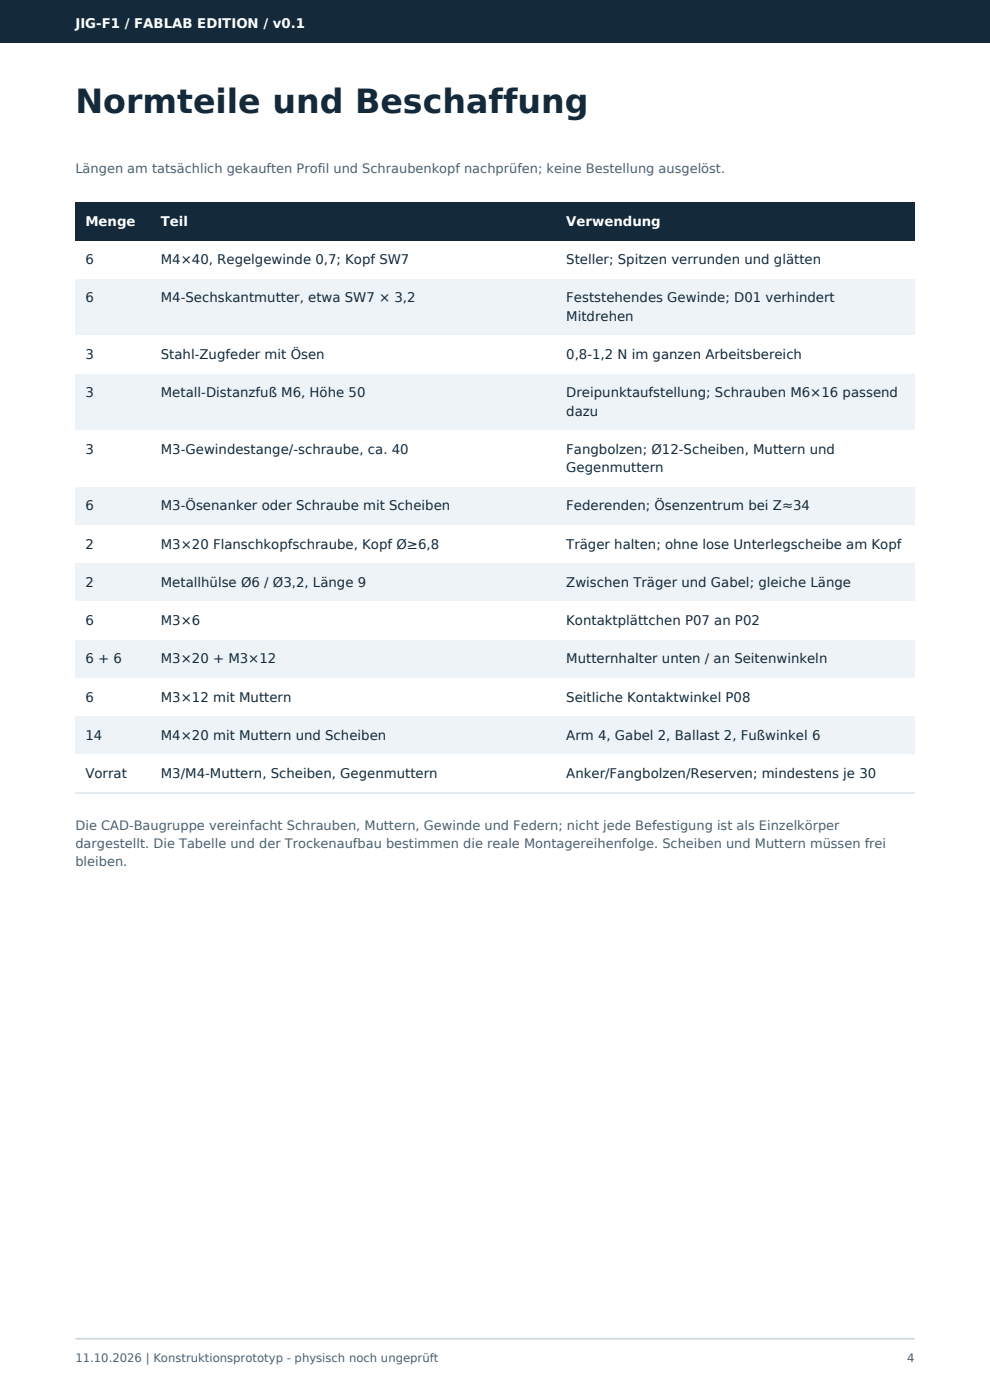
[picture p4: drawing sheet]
<svg xmlns="http://www.w3.org/2000/svg" width="210mm" height="297mm" viewBox="0 0 210 297" stroke-linecap="round" stroke-linejoin="round" font-family="sans-serif">
<defs><g id="words">
<text font-size="7.1" fill="#142a3b" x="16" y="24">Normteile und Beschaffung</text>
<g font-size="2.8" fill="#fff">
<text x="16" y="6">JIG-F1 / FABLAB EDITION / v0.1</text>
<text x="18.1" y="47.9">Menge</text>
<text x="34.1" y="47.9">Teil</text>
<text x="120.1" y="47.9">Verwendung</text>
</g>
<g font-size="2.8" fill="#496170">
<text x="16" y="36.8">Längen am tatsächlich gekauften Profil und Schraubenkopf nachprüfen; keine Bestellung ausgelöst.</text>
<text x="16" y="176">Die CAD-Baugruppe vereinfacht Schrauben, Muttern, Gewinde und Federn; nicht jede Befestigung ist als Einzelkörper</text>
<text x="16" y="179.9">dargestellt. Die Tabelle und der Trockenaufbau bestimmen die reale Montagereihenfolge. Scheiben und Muttern müssen frei</text>
<text x="16" y="183.7">bleiben.</text>
</g>
<g font-size="2.8" fill="#142a3b">
<text x="18.1" y="56.1">6</text>
<text x="34.1" y="56.1">M4×40, Regelgewinde 0,7; Kopf SW7</text>
<text x="120.1" y="56.1">Steller; Spitzen verrunden und glätten</text>
<text x="18.1" y="64.2">6</text>
<text x="34.1" y="64.2">M4-Sechskantmutter, etwa SW7 × 3,2</text>
<text x="120.1" y="64.2">Feststehendes Gewinde; D01 verhindert</text>
<text x="120.1" y="68">Mitdrehen</text>
<text x="18.1" y="76.2">3</text>
<text x="34.1" y="76.2">Stahl-Zugfeder mit Ösen</text>
<text x="120.1" y="76.2">0,8-1,2 N im ganzen Arbeitsbereich</text>
<text x="18.1" y="84.3">3</text>
<text x="34.1" y="84.3">Metall-Distanzfuß M6, Höhe 50</text>
<text x="120.1" y="84.3">Dreipunktaufstellung; Schrauben M6×16 passend</text>
<text x="120.1" y="88.2">dazu</text>
<text x="18.1" y="96.3">3</text>
<text x="34.1" y="96.3">M3-Gewindestange/-schraube, ca. 40</text>
<text x="120.1" y="96.3">Fangbolzen; Ø12-Scheiben, Muttern und</text>
<text x="120.1" y="100.2">Gegenmuttern</text>
<text x="18.1" y="108.3">6</text>
<text x="34.1" y="108.3">M3-Ösenanker oder Schraube mit Scheiben</text>
<text x="120.1" y="108.3">Federenden; Ösenzentrum bei Z≈34</text>
<text x="18.1" y="116.4">2</text>
<text x="34.1" y="116.4">M3×20 Flanschkopfschraube, Kopf Ø≥6,8</text>
<text x="120.1" y="116.4">Träger halten; ohne lose Unterlegscheibe am Kopf</text>
<text x="18.1" y="124.5">2</text>
<text x="34.1" y="124.5">Metallhülse Ø6 / Ø3,2, Länge 9</text>
<text x="120.1" y="124.5">Zwischen Träger und Gabel; gleiche Länge</text>
<text x="18.1" y="132.6">6</text>
<text x="34.1" y="132.6">M3×6</text>
<text x="120.1" y="132.6">Kontaktplättchen P07 an P02</text>
<text x="18.1" y="140.7">6 + 6</text>
<text x="34.1" y="140.7">M3×20 + M3×12</text>
<text x="120.1" y="140.7">Mutternhalter unten / an Seitenwinkeln</text>
<text x="18.1" y="148.8">6</text>
<text x="34.1" y="148.8">M3×12 mit Muttern</text>
<text x="120.1" y="148.8">Seitliche Kontaktwinkel P08</text>
<text x="18.1" y="156.9">14</text>
<text x="34.1" y="156.9">M4×20 mit Muttern und Scheiben</text>
<text x="120.1" y="156.9">Arm 4, Gabel 2, Ballast 2, Fußwinkel 6</text>
<text x="18.1" y="165.1">Vorrat</text>
<text x="34.1" y="165.1">M3/M4-Muttern, Scheiben, Gegenmuttern</text>
<text x="120.1" y="165.1">Anker/Fangbolzen/Reserven; mindestens je 30</text>
</g>
<g font-size="2.5" fill="#496170">
<text x="16" y="289">11.10.2026 | Konstruktionsprototyp - physisch noch ungeprüft</text>
<text x="192.4" y="289">4</text>
</g>
</g></defs>
<path d="M0 0h210v9h-210z" fill-rule="evenodd" fill="#142a3b"/>
<path d="M16 284h178" fill="none" stroke="#cbd6dd" stroke-width=".35"/>
<path d="M16 43h178v8.1h-178z" fill-rule="evenodd" fill="#142a3b"/>
<path d="M16 51.1h178v8.1h-178z" fill-rule="evenodd" fill="#fff"/>
<path d="M16 59.2h178v12h-178z" fill-rule="evenodd" fill="#edf3f6"/>
<path d="M16 71.2h178v8.1h-178z" fill-rule="evenodd" fill="#fff"/>
<path d="M16 79.3h178v12h-178z" fill-rule="evenodd" fill="#edf3f6"/>
<path d="M16 91.3h178v12h-178z" fill-rule="evenodd" fill="#fff"/>
<path d="M16 103.3h178v8.1h-178z" fill-rule="evenodd" fill="#edf3f6"/>
<path d="M16 111.4h178v8.2h-178z" fill-rule="evenodd" fill="#fff"/>
<path d="M16 119.6h178v8.1h-178z" fill-rule="evenodd" fill="#edf3f6"/>
<path d="M16 127.7h178v8.1h-178z" fill-rule="evenodd" fill="#fff"/>
<path d="M16 135.8h178v8.1h-178z" fill-rule="evenodd" fill="#edf3f6"/>
<path d="M16 143.9h178v8.1h-178z" fill-rule="evenodd" fill="#fff"/>
<path d="M16 152h178v8.1h-178z" fill-rule="evenodd" fill="#edf3f6"/>
<path d="M16 160.1h178v8.1h-178z" fill-rule="evenodd" fill="#fff"/>
<path d="M16 168.2h178" fill="none" stroke="#cbd6dd" stroke-width=".21"/>
<use href="#words"/>
</svg>
